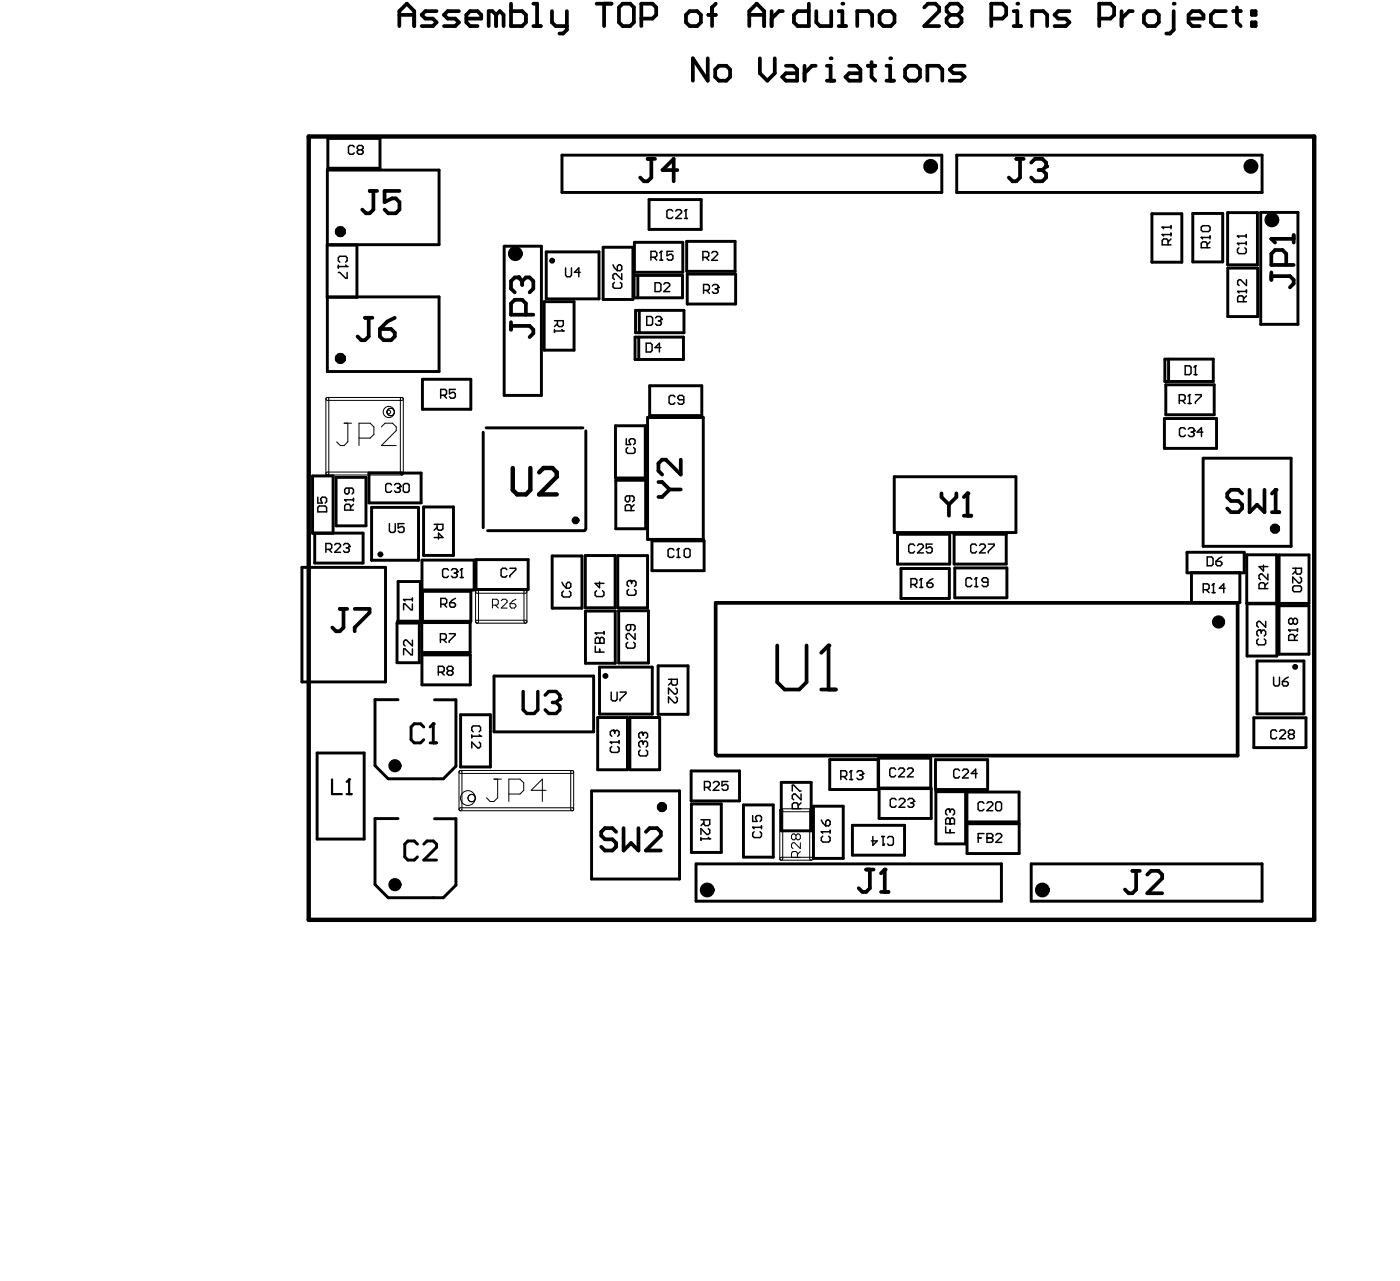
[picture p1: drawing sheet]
<svg xmlns="http://www.w3.org/2000/svg" width="318mm" height="291mm" viewBox="0 0 318 291" stroke-linecap="round" stroke-linejoin="round" font-family="sans-serif">
<g fill="none" stroke="#000" stroke-width=".67">
<path d="M74.3 38.6h25.4v16.9h-25.4zM74.4 31.4h11.9v6.8h-11.9zM127.6 35.2h86.2v8.5h-86.2zM217.2 35.2h69.3v8.5h-69.3zM114.5 55.9h8.4v33.8h-8.4zM124 57.2h12v10.6h-12zM136.9 56.1h6.8v11.9h-6.8zM144 55h11v6.8h-11zM147.4 45.3h11.8v6.8h-11.8zM155.9 54.8h11v6.8h-11zM261.5 48.5h6.8v11h-6.8zM270.8 48.4h6.8v11h-6.8z"/>
<path d="M278.7 48.2h6.8v11.9h-6.8zM286.2 48.2h8.5v25.4h-8.5zM74.3 67.4h25.4v16.9h-25.4v-28.7h6.7v11.9h-6.7M123.5 68.5h6.8v11h-6.8zM144 62.5h11v5.1h-11zM144.2 76.5h11v5.1h-11zM144.3 70.4h11v5.1h-11zM144.8 62.5v5.1M145 76.5v5.1M145.1 70.4v5.1M156 62.2h11v6.8h-11zM278.8 60.8h6.7v11h-6.7z"/>
<path d="M95.9 86.1h11v6.8h-11zM109.7 98.1v21.7M110.4 97.1h21.9M133 97.8v22.3l-.3 .3h-22M139.7 96.6h6.8v11.9h-6.8zM147 94.7h12.7v27.7h-12.7zM147.5 87.5h11.8v6.8h-11.8zM264.4 95h11.8v6.7h-11.8zM264.5 81.5h11v5.1h-11zM264.7 87.3h11v6.8h-11zM265.3 81.5v5.1M71 108h4.6v13h-4.6z"/>
<path d="M76.3 108.3h6.8v11h-6.8zM83.8 107.3h11.8v6.8h-11.8zM84.4 115.1h10.6v12h-10.6zM96.2 115h6.8v11h-6.8zM139.8 109h6.8v11h-6.8zM203 108.2h27.7v12.6h-27.7zM273.2 104h19.9v20h-19.9zM68.6 128.8h18.9v25.9h-18.9zM71.5 121h10.9v6.8h-10.9zM90.4 132h5v9h-5.1zM95.8 127.1h11.8v6.8h-11.8zM95.9 134.2h11v6.8h-11z"/>
<path d="M108.1 127h11.8v6.8h-11.8zM125.4 126.2h6.7v11.8h-6.7zM132.9 126.1h6.8v11.8h-6.8zM132.9 138.7h6.8v11.8h-6.8zM140.3 126.1h6.7v11.8h-6.7zM140.5 138.6h6.7v11.8h-6.7zM148 122.7h11.9v6.8h-11.9zM203.8 121.2h11.8v6.8h-11.8zM204.6 129h10.9v6.8h-10.9zM216.6 121.2h11.9v6.8h-11.9zM216.8 128.9h11.8v6.8h-11.8zM269.5 125.3h13v4.7h-13z"/>
<path d="M270.5 130v6.8h11v-6.8M283.1 125.9h6.7v11h-6.7zM283.1 137h6.8v11.9h-6.8zM290.4 137.5h6.8v11h-6.8zM290.4 125.9h6.8v11h-6.8zM90.1 141.4h5.2l-.1 9h-5.1zM90.4 158.8h-5.3v14.9l3 3h12.6l2.8-2.8v-15.1h-4.8M95.8 141.3h10.9v6.8h-10.9zM95.8 148.6h11v6.8h-11zM112.2 153.4h22.6v12.7h-22.6zM136.1 151.4h12v10.7h-12zM149.4 151.1h6.8v11h-6.8z"/>
<path d="M285.4 150h10.6v12h-10.6zM72 170.9h10.7v19.5h-10.7zM96.2 165l-.7-.8h-1.5l-.7 .8v2.9l.7 .7h1.5l.7-.7M97.7 168.6h1.4M97.7 165l.7-.8v4.4M104.6 162.2h6.7v11.8h-6.7zM134.3 179.5h20v20h-20zM135.7 162.8h6.8v11.9h-6.8zM143 162.8h6.8v11.9h-6.8zM156.9 174.9h11v6.8h-11zM177.4 177.5h6.8v11h-6.8zM188.4 172.4h11v6.8h-11z"/>
<path d="M199.5 172.1h11.8v6.7h-11.8zM199.6 179h11.8v6.7h-11.8zM212.4 172.4h11.8v6.8h-11.8zM212.5 179.6h6.7v11.9h-6.7zM219.5 179.7h11.9v6.8h-11.9zM284.7 162.9h11.8v6.8h-11.8zM90.4 185.8h-5.3v14.9l3 3h12.6l2.8-2.8v-15.1h-4.8M94.8 191.6l-.7-.8h-1.5l-.7 .8v2.8l.7 .8h1.5l.7-.8M96.2 191.6l.7-.8h1.5l.7 .8v.7l-2.9 2.9h2.9M157 182.4h6.8v11h-6.8zM158 196h69.4v8.5h-69.4zM168.8 182.7h6.8v11.8h-6.8z"/>
<path d="M184.7 182.9h6.7v11.9h-6.7zM193.5 187.3h11.9v6.8h-11.9zM219.6 186.9h11.8v6.8h-11.8zM234.1 196h52.4v8.5h-52.4z"/>
<circle cx="125.3" cy="59.2" r=".33"/>
<circle cx="86.4" cy="125.8" r=".33"/>
<circle cx="137.4" cy="153.4" r=".33"/>
<circle cx="294" cy="151.3" r=".33"/>
</g>
<g fill="none" stroke="#000" stroke-width=".85">
<path d="M90.7 5.9v-3.4l1.7-1.7 1.6 1.7v3.4M90.7 3.4h3.3M99.1 2.5h-2.5l-.9 .9 .9 .8h1.7l.8 .9-.8 .8h-2.6M104.2 2.5h-2.5l-.9 .9 .9 .8h1.6l.9 .9-.9 .8h-2.5M105.9 4.2h3.4v-.8l-.9-.9h-1.7l-.8 .9v1.7l.8 .8h1.7M112.6 3.4l-.8-.9h-.9v3.4M112.6 3.4v2.5M112.6 3.4l.9-.9 .8 .9v2.5M116 .8v5.1h2.6l.8-.8v-1.7l-.8-.9h-2.6M121.1 5.9h1.7M121.1 .8h.8v5.1M125.3 2.5v2.6l.9 .8h2.5"/>
<path d="M128.7 2.5v4.3l-.8 .8h-.9M135.5 .8h3.3M137.2 .8v5.1M141.4 .8h1.7l.8 .9v3.4l-.8 .8h-1.7l-.9-.8v-3.4zM145.6 4.2h2.5l.9-.8v-1.7l-.9-.9h-2.5v5.1M156.6 2.5h1.7l.8 .9v1.7l-.8 .8h-1.7l-.9-.8v-1.7zM160.7 13.2v5.1l-3.4-5.1v5.1M160.8 3.4h1.7M162.5 .8l-.8 .9v4.2M163.2 14.9h1.7l.9 .9v1.7l-.9 .8h-1.7l-.8-.8v-1.7zM170.1 3.4h3.4M170.1 5.9v-3.4l1.7-1.7 1.7 1.7v3.4"/>
<path d="M172.5 13.2v3.4l1.7 1.7 1.7-1.7v-3.4M175.2 2.5v3.4M177.7 2.5h-.8l-1.7 1.7M178.4 14.9h1.7l.9 .9v2.5h-2.6l-.8-.8 .8-.9h2.6M182.7 14.9v3.4M183.6 .8v5.1h-2.5l-.8-.8v-1.7l.8-.9h2.5M185.2 14.9h-.8l-1.7 1.7M185.3 2.5v2.6l.9 .8h2.5v-3.4M187.7 18.3h1.7M187.7 14.9h.9v3.4M190.4 5.9h1.7M190.4 2.5h.8v3.4"/>
<path d="M192.8 14.9h1.7l.8 .9v2.5h-2.5l-.8-.8 .8-.9h2.5M194.6 5.9v-3.4h2.6l.8 .9v2.5M197 14.9h1.7M197.9 14.1v3.4l.8 .8M200.5 2.5h1.7l.9 .9v1.7l-.9 .8h-1.7l-.8-.8v-1.7zM201.3 18.3h1.6M201.3 14.9h.8v3.4M206.3 14.9h1.7l.9 .9v1.7l-.9 .8h-1.7l-.8-.8v-1.7zM209.8 1.7l.9-.9h1.7l.8 .9v.8l-3.4 3.4h3.4M210.6 18.3v-3.4h2.5l.8 .9v2.5M215.8 3.4h1.6M215.8 3.4l-.9 .8v.9l.9 .8h1.6l.9-.8v-.9l-.9-.8"/>
<path d="M215.8 3.4l-.9-.9v-.8l.9-.9h1.6l.9 .9v.8l-.9 .9M219 14.9h-2.5l-.9 .9 .9 .8h1.7l.8 .9-.8 .8h-2.6M225.1 4.2h2.5l.8-.8v-1.7l-.8-.9h-2.5v5.1M230.1 5.9h1.7M230.1 2.5h.9v3.4M234.4 5.9v-3.4h2.5l.8 .9v2.5M242.8 2.5h-2.5l-.9 .9 .9 .8h1.7l.8 .9-.8 .8h-2.6M249.6 4.2h2.5l.8-.8v-1.7l-.8-.9h-2.5v5.1M254.6 2.5v3.4M257.2 2.5h-.9l-1.7 1.7M260.6 2.5h1.6l.9 .9v1.7l-.9 .8h-1.6l-.9-.8v-1.7zM266.5 2.5v4.3l-.9 .8h-.8"/>
<path d="M269.9 4.2h3.3v-.8l-.8-.9h-1.7l-.8 .9v1.7l.8 .8h1.7M278.3 2.5h-2.5l-.9 .9v1.7l.9 .8h2.5M280 2.5h1.7M280.8 1.7v3.4l.9 .8M284.2 2.5h.9v.9h-.9zM284.2 5.1h.9v.8h-.9zM147 36.1h1.7M147.9 36.1v4.2l-.9 .8h-.8l-.9-.8M153.8 38.6h-3.4l2.5-2.5v5M230.7 36.1h1.7M231.6 36.1v4.2l-.9 .8h-.8l-.9-.8M234.1 36.9l.9-.8h1.7l.8 .8v.8l-.8 .9"/>
<path d="M235.8 38.6h.9M236.7 38.6l.8 .8v.9l-.8 .8h-1.7l-.9-.8M83.9 43.3h1.7M84.8 43.3v4.3l-.9 .8h-.8l-.9-.8M90.7 43.3h-3.4v2.6l1.7-.9h.8l.9 .9v1.7l-.9 .8h-1.6l-.9-.8M293.7 53.4v1.6M293.7 54.2h-5.1l.9 .8M82.9 72.1h1.7M83.7 72.1v4.3l-.8 .8h-.9l-.8-.8M86.2 74.7h2.6l.8 .8v.9l-.8 .8h-1.7l-.9-.8zM89.6 72.1l-1.7 .9-1.7 1.7M116 73.1v1.7"/>
<path d="M116 74h4.2l.9 .8v.8l-.9 .9M118.6 63.8l-.9-.8h-.8l-.9 .8v1.7l.9 .8M118.6 63.8l.8-.8h.8l.9 .8v1.7l-.9 .8M118.6 63.8v.8M119.4 71.4v-2.5l-.8-.9h-1.7l-.9 .9v2.5h5.1M288.6 61.8v1.7M288.6 62.7h4.3l.8 .8v.9l-.8 .8M292 60.1v-2.5l-.8-.9h-1.7l-.9 .9v2.5h5.1M149.5 109.4h.8l1.7 1.7M152 111.1l-1.7 1.7h-.8M152 111.1h2.6M154.6 104.3v3.4l-3.4-3.4h-.9l-.8 .9v1.6l.8 .9"/>
<path d="M213.8 112v.8l1.6 1.7M215.4 114.5v2.5M217.1 112v.8l-1.7 1.7M218.8 117h1.7M218.8 112.8l.9-.8v5M282 112l-.8-.9h-1.7l-.9 .9v.8l.9 .9h1.7l.8 .8v.9l-.8 .8h-1.7l-.9-.8M283.7 111.1v5.1l1.7-1.7 1.7 1.7v-5.1M288.8 116.2h1.7M288.8 112l.8-.9v5.1M77.1 138.2h1.7M78 138.2v4.2l-.9 .8h-.8l-.8-.8M80.5 138.2h3.4v.8l-3.4 3.4v.8"/>
<path d="M162.5 136.8h118.5v34.7h-118.2l-.3-.4zM176.5 146.5v8.3l1.6 1.7h3.4l1.6-1.7v-8.3M186.4 156.5h3.4M186.4 148.1l1.7-1.6v10M139.9 188.8l-.9-.9h-1.7l-.8 .9v.8l.8 .9h1.7l.9 .8v.9l-.9 .8h-1.7l-.8-.8M141.6 187.9v5.1l1.7-1.7 1.7 1.7v-5.1M146.6 188.8l.9-.9h1.7l.8 .9v.8l-3.4 3.4h3.4M196.6 197.3h1.7M197.5 197.3v4.3l-.9 .8h-.8l-.8-.8M200 198.2l.9-.9v5.1M257.1 197.6h1.7M257.9 197.6v4.3l-.8 .8h-.9l-.8-.8"/>
<path d="M260.5 198.5l.8-.9h1.7l.9 .9v.8l-3.4 3.4h3.4M200 202.4h1.7"/>
<circle cx="130.7" cy="118.1" r=".47"/>
</g>
<g fill="none" stroke="#000" stroke-width=".23">
<path d="M74.2 90.2h.3l.2 .3v17l-.4 .3-.3-.3v-17zM74.2 90.2h17l.4 .3-.4 .4h-16.9l-.3-.2zM78.1 96h1.7M79 96v4.3l-.9 .8h-.8l-.9-.8M81.5 99.4h2.5l.9-.8v-1.7l-.9-.9h-2.5v5.1M86.6 96.9l.8-.9h1.7l.9 .9v.8l-3.4 3.4h3.4M91.1 90.2h.3l.2 .3v17l-.4 .3-.3-.3v-17zM74.2 107.2l17-.1 .4 .4-.4 .3h-16.9l-.3-.2zM108.1 134h.4l.1 .3v6.8l-.3 .3-.3-.3v-6.8zM108.1 134h11.2l.3 .3-.3 .3h-11l-.3-.1zM111.8 137.3h1l.3-.3v-.7l-.3-.3h-1v2M112.5 137.3l.6 .7"/>
<path d="M113.8 136.3l.3-.3h.7l.3 .3v.4l-1.3 1.3h1.3M115.8 137h1l.3 .3v.4l-.3 .3h-.7l-.3-.3zM117.1 136l-.6 .3-.7 .7M119.1 134h.4l.1 .3v6.8l-.3 .3-.3-.3v-6.8zM108.1 140.8l11.2-.1 .3 .4-.3 .3h-11l-.3-.1zM104.4 174.9h.3l.2 .3v8.4l-.4 .4-.3-.4v-8.4zM104.4 174.9l25.5-.1 .3 .4-.3 .3h-25.4l-.2-.2zM112.1 176.8h1.7M113 176.8v4.2l-.9 .9h-.8l-.8-.9M124 179.3h-3.4l2.5-2.5v5.1M129.7 174.9h.4l.1 .3v8.4l-.3 .4-.3-.4v-8.4zM104.4 183.4l25.5-.1 .3 .3-.3 .4h-25.4l-.2-.2z"/>
<path d="M115.5 180.2h2.6l.8-.9v-1.7l-.8-.8h-2.6v5.1M177.2 183.6h.3l.2 .3v11l-.3 .3-.4-.3v-11zM177.2 194.6l7-.1 .3 .4-.3 .3h-6.8l-.3-.2zM177.2 183.6l7-.1 .3 .4-.3 .3h-6.8l-.3-.2zM180.7 189.6l-.3-.4h-.4l-.3 .4v.6l.3 .4h.4l.3-.4M180.7 189.6l.3-.4h.4l.3 .4v.6l-.3 .4h-.4l-.3-.4M180.7 189.6v.6M181 194.6v-1l-.3-.4h-.7l-.3 .4v1h2M181.7 191.2v1.4l-1.3-1.4h-.4l-.3 .4v.6l.3 .4M181.7 193.2l-.7 .7M184 183.6h.3l.2 .3v11l-.3 .3-.4-.3v-11z"/>
<circle cx="88.3" cy="93.5" r="1.27"/>
<circle cx="88.3" cy="93.5" r=".42"/>
<circle cx="88.7" cy="93.5" r=".85"/>
<circle cx="106.2" cy="181.1" r="1.68"/>
<circle cx="106.2" cy="181.1" r=".01"/>
<circle cx="107.1" cy="181.1" r=".83"/>
</g>
<g fill="none" stroke="#000" stroke-width=".33">
<path d="M80.4 33.3l-.3-.3h-.7l-.3 .3v1.4l.3 .3h.7l.3-.3M81.4 34l-.3-.3v-.4l.3-.3h.7l.3 .3v.4l-.3 .3M81.4 34l-.3 .3v.4l.3 .3h.7l.3-.3v-.4l-.3-.3M81.4 34h.7M77.1 59.5l-.3-.3v-.7l.3-.3h1.4l.3 .3v.7l-.3 .3M147.8 58.4h1l.3-.4v-.6l-.3-.4h-1v2M148.5 58.4l.6 .6M149.8 57.4l.3-.4v2M149.8 59h.6M152.7 47.9l-.3-.3h-.7l-.3 .3v1.3l.3 .4h.7l.3-.4M152.8 57h-1.4v1l.7-.3h.3l.4 .3v.7l-.4 .3h-.6l-.4-.3M153.4 47.9l.3-.3h.7l.3 .3v.3l-1.3 1.4h1.3"/>
<path d="M155.4 49.6h.7M155.4 47.9l.3-.3v2M159.6 58.4h1l.3-.3v-.7l-.3-.3h-1v2M160.3 58.4l.6 .7M161.6 57.4l.3-.3h.7l.3 .3v.3l-1.3 1.4h1.3M265.2 55.6v-1l-.3-.4h-.7l-.3 .4v1h2M265.9 54.2l-.7 .7M265.9 51.2v.7M265.9 52.9v.7M265.9 53.2h-2l.3 .4M265.9 51.6h-2l.3 .3M273.1 51.2h1.3l.3 .4v.6l-.3 .4h-1.3l-.4-.4v-.6z"/>
<path d="M274.1 56.2v-1l-.4-.3h-.6l-.4 .3v1h2M274.7 53.9h-2l.4 .3M274.7 54.9l-.6 .6M274.7 53.6v.6M281.3 56.2l-.3 .4v.6l.3 .4h1.3l.3-.4v-.6l-.3-.4M282.9 53.2v.7M282.9 54.9v.7M282.9 55.2h-1.9l.3 .4M282.9 53.6h-1.9l.3 .3M76.8 61.8h.3l1.4 1.4h.3v-1.4M76.8 60.2v.6M78.5 60.2l.3 .3h-2"/>
<path d="M125.9 72.8h2v1l-.3 .3h-.7l-.3-.3v-1M125.9 74.8v.6M126.6 73.4l-.7 .7M127.6 74.8l.3 .3h-2M128.4 60.8v1.7l.3 .3h.7l.3-.3v-1.7M131.7 61.8h-1.3l1-1v2M139.2 60.1l.3 .7 .7 .6M139.5 64.1l-.3 .3v.7l.3 .3h1.3l.4-.3v-.7l-.4-.3M140.5 60.1h.3l.4 .3v.7l-.4 .3h-.6v-1zM141.2 62.1v1.3l-1.4-1.3h-.3l-.3 .3v.7l.3 .3M146.7 77.9h1l.3 .3v1.3l-.3 .4h-1zM146.8 71.8h1l.4 .3v1.4l-.4 .3h-1z"/>
<path d="M148.7 64.2h1l.3 .3v1.3l-.3 .4h-1zM148.8 72.1l.4-.3h.6l.4 .3v.4l-.4 .3M149.5 72.8h.3M149.8 72.8l.4 .3v.4l-.4 .3h-.6l-.4-.3M150 78.9h-1.3l1-1v2M150.7 64.5l.3-.3h.7l.3 .3v.3l-1.3 1.4h1.3M159.7 65.9h1l.4-.3v-.7l-.4-.3h-1v2M160.4 65.9l.7 .7M161.7 64.9l.4-.3h.6l.4 .3v.3l-.4 .4M162.4 65.6h.3M162.7 65.6l.4 .3v.3l-.4 .4h-.6l-.4-.4M282.3 68.5v-1l-.3-.4h-.7l-.3 .4v1h2"/>
<path d="M283 63.5v1.3l-1.3-1.3h-.4l-.3 .3v.7l.3 .3M283 66.1h-2l.3 .4M283 67.1l-.7 .7M283 65.8v.7M100.1 89.7h.9l.4-.3v-.7l-.4-.3h-.9v2M100.7 89.7l.7 .7M103.4 88.4h-1.4v1l1-.4 .4 .4v.6l-.4 .4h-.6l-.4-.4M142.2 99.6v1.3h1l-.4-.7v-.3l.4-.3h.6l.4 .3v.7l-.4 .3M153.2 90.1l-.3-.4h-.7l-.3 .4v1.3l.3 .3h.7l.3-.3M155.2 90.7h-1l-.3-.3v-.3l.3-.4h.7l.3 .4v1.3l-.3 .3h-.7l-.3-.3M267.7 90.9h1l.4-.3v-.7l-.4-.3h-1v2M268.4 90.9l.7 .7"/>
<path d="M269.1 83h1l.3 .3v1.4l-.3 .3h-1zM269.1 97.4l-.3-.3h-.7l-.3 .3v1.3l.3 .4h.7l.3-.4M269.7 89.9l.4-.3v2M269.7 91.6h.7M269.8 97.4l.3-.3h.7l.3 .3v.3l-.3 .4M270.5 98.1h.3M270.8 98.1l.3 .3v.3l-.3 .4h-.7l-.3-.4M271.1 85h.6M271.1 83.3l.3-.3v2M271.4 89.6h1.3v.3l-1.3 1.3v.4M273.1 98.1h-1.3l1-1v2M72.2 112.8v1.4h1l-.4-.7v-.3l.4-.4h.6l.4 .4v.6l-.4 .4"/>
<path d="M72.5 114.8h1.3l.4 .4v1h-2v-1zM79.3 110.8v1l-.4 .3h-.3l-.3-.3v-.7l.3-.3h1.3l.4 .3v.7l-.4 .3M79.6 115.8v-1l-.3-.4h-.7l-.3 .4v1h2M80.3 113.4h-2l.3 .4M80.3 114.4l-.7 .7M80.3 113.1v.7M88.4 118.8v1.7l.3 .3h.7l.3-.3v-1.7M88.9 110.1l-.3-.4h-.7l-.3 .4v1.3l.3 .3h.7l.3-.3M89.6 110.1l.3-.4h.7l.3 .4v.3l-.3 .3M90.2 110.7h.4M90.6 110.7l.3 .4v.3l-.3 .3h-.7l-.3-.3M91.7 118.8h-1.3v1l.7-.3h.3l.3 .3v.7l-.3 .3h-.7l-.3-.3"/>
<path d="M91.9 109.7h.7l.3 .4v1.3l-.3 .3h-.7l-.3-.3v-1.3zM98.6 119h2v1l-.4 .3h-.6l-.4-.3v-1M99.2 119.7l-.6 .6M142.5 101.6l-.3 .3v.7l.3 .3h1.3l.4-.3v-.7l-.4-.3M143 112.5v1l-.4 .4h-.3l-.3-.4v-.6l.3-.4h1.3l.4 .4v.6l-.4 .4M143.3 115.9v-1l-.3-.4h-.7l-.3 .4v1h2M144 114.5l-.7 .7M74 124.7h1l.3-.4v-.6l-.3-.4h-1v2M74.6 124.7l.7 .6M76 123.7l.3-.4h.7l.3 .4v.3l-1.3 1.3h1.3M78 123.7l.3-.4h.7l.3 .4v.3l-.3 .3M78.6 124.3h.4"/>
<path d="M79 124.3l.3 .4v.3l-.3 .3h-.7l-.3-.3M93.6 137.1v1.3h-.3l-1.3-1.3h-.4v1.3M93.6 135.7v.7M93.6 136.1h-2l.4 .3M98.6 122h2l-1-1v1.3M100.1 137.1h1l.3-.3v-.7l-.3-.3h-1v2M100.8 137.1l.6 .7M101.8 129.4l-.3-.3h-.7l-.3 .3v1.3l.3 .4h.7l.3-.4M102.1 136.8h1l.3 .3v.4l-.3 .3h-.7l-.3-.3zM102.5 129.4l.3-.3h.7l.3 .3v.3l-.3 .4M103.1 130.1h.4M103.4 135.8l-.7 .3-.6 .7"/>
<path d="M103.5 130.1l.3 .3v.3l-.3 .4h-.7l-.3-.4M104.5 131.1h.6M104.5 129.4l.3-.3v2M115.1 129.3l-.3-.3h-.7l-.3 .3v1.3l.3 .4h.7l.3-.4M115.8 129h1.3v.3l-1.3 1.3v.4M127.6 132.1l.3 .7 .7 .7M127.9 134.1l-.3 .4v.6l.3 .4h1.4l.3-.4v-.6l-.3-.4M128.9 132.1h.4l.3 .4v.6l-.3 .4h-.7v-1zM135.5 134l-.4 .4v.6l.4 .4h1.3l.3-.4v-.6l-.3-.4M136.1 132v1.4l-1-1h2M142.7 133.8l-.3 .3v.7l.3 .3h1.4l.3-.3v-.7l-.3-.3M143.4 132.1l-.3-.3h-.4l-.3 .3v.7l.3 .3"/>
<path d="M143.4 132.1l.3-.3h.4l.3 .3v.7l-.3 .3M143.4 132.1v.3M153 124.8l-.3-.3h-.7l-.3 .3v1.4l.3 .3h.7l.3-.3M153.7 126.5h.6M153.7 124.8l.3-.3v2M155.7 124.5h.6l.4 .3v1.4l-.4 .3h-.6l-.4-.3v-1.4zM206.8 132.6h1l.3-.3v-.7l-.3-.3h-1v2M207.5 132.6l.6 .7M207.6 123.8l-.3-.3h-.7l-.3 .3v1.3l.3 .4h.7l.3-.4M208.3 123.8l.3-.3h.7l.3 .3v.3l-1.3 1.4h1.3M208.8 131.6l.3-.3v2M208.8 133.3h.7"/>
<path d="M210.5 132.3h1l.3 .3v.4l-.3 .3h-.7l-.3-.3zM211.6 123.5h-1.3v1l.7-.4h.3l.3 .4v.6l-.3 .4h-.7l-.3-.4M211.8 131.3l-.7 .3-.6 .7M220.6 131.5l-.3-.4h-.7l-.3 .4v1.3l.3 .3h.7l.3-.3M221.3 133.1h.7M221.3 131.5l.3-.4v2M221.7 123.8l-.3-.3h-.7l-.3 .3v1.3l.3 .4h.7l.3-.4M222.4 123.8l.3-.3h.7l.3 .3v.3l-1.3 1.4h1.3M224.3 132.1h-1l-.3-.3v-.3l.3-.4h.7l.3 .4v1.3l-.3 .3h-.7l-.3-.3M224.4 123.5h1.3v.3l-1.3 1.3v.4M273.2 133.8h1l.3-.3v-.7l-.3-.3h-1v2M273.8 133.8l.7 .7"/>
<path d="M274.1 126.4h1l.3 .3v1.4l-.3 .3h-1zM275.2 132.8l.3-.3v2M275.2 134.5h.6M276.1 127.4h1l.3 .3v.4l-.3 .3h-.7l-.3-.3zM277.4 126.4l-.7 .3-.6 .7M278.2 133.5h-1.4l1-1v2M286.9 128.2v1.4l-1-1h2M287.2 133.6v-1l-.3-.4h-.7l-.3 .4v1h2M287.9 130.2v1.4l-1.4-1.4h-.3l-.3 .4v.6l.3 .4M287.9 132.2l-.7 .7M293.5 128.9h2v1l-.3 .4h-.7l-.3-.4v-1M293.8 132.9h1.4l.3 .4v.6l-.3 .4h-1.4l-.3-.4v-.6z"/>
<path d="M294.2 129.6l-.7 .7M295.2 130.9l.3 .4v.6l-.3 .4h-.4l-1.3-1.4v1.4M93.6 145.3v1.3l-1.3-1.3h-.3l-.4 .3v.7l.4 .3M93.6 147.3v1.3h-.3l-1.3-1.3h-.4v1.3M99.5 152.5h1l.3-.3v-.7l-.3-.3h-1v2M100 145.1h1l.3-.3v-.7l-.3-.3h-1v2M100.2 152.5l.6 .7M100.7 145.1l.6 .7M101.8 152.2l-.3-.3v-.4l.3-.3h.7l.3 .3v.4l-.3 .3M101.8 152.2l-.3 .3v.4l.3 .3h.7l.3-.3v-.4l-.3-.3M101.8 152.2h.7M102 143.8h1.3v.3l-1.3 1.4v.3"/>
<path d="M135.2 146.6v1.4h1.9M135.5 144.6h.3l.4 .4 .3-.4h.3l.3 .4v1h-1.9v-1zM136.2 145v1M136.2 147.3v.7M137.1 143.3v.7M137.1 143.6h-1.9l.3 .4M138.8 157.1v1.6l.3 .4h.7l.3-.4v-1.6M140.8 157.1h1.3v.3l-1.3 1.3v.4M142.5 145.7l-.3 .4v.6l.3 .4h1.3l.4-.4v-.6l-.4-.4M143.2 141.8v1l-.4 .3h-.3l-.3-.3v-.7l.3-.3h1.3l.4 .3v.7l-.4 .3M144.2 143.7v1.4l-1.4-1.4h-.3l-.3 .4v.6l.3 .4M151.8 154.1h2v1l-.4 .4h-.6l-.4-.4v-1"/>
<path d="M152.4 154.8l-.6 .7M153.4 156.1l.4 .4v.6l-.4 .4h-.3l-1.3-1.4v1.4M153.4 158.1l.4 .4v.6l-.4 .4h-.3l-1.3-1.4v1.4M285.7 145l-.3 .3v.7l.3 .3h1.3l.4-.3v-.7l-.4-.3M286.4 143.3l-.4-.3h-.3l-.3 .3v.7l.3 .3M286.4 143.3l.3-.3h.3l.4 .3v.7l-.4 .3M286.4 143.3v.4M287.4 141v1.3l-1.4-1.3h-.3l-.3 .3v.7l.3 .3M289.2 153.7v1.6l.3 .4h.7l.3-.4v-1.6M291.2 154.7h1l.3 .3v.3l-.3 .4h-.7l-.3-.4zM292.5 153.7l-.7 .3-.6 .7M293.6 140.7l-.4-.4h-.3l-.3 .4v.6l.3 .3h.3l.4-.3"/>
<path d="M293.6 140.7l.3-.4h.3l.4 .4v.6l-.4 .3h-.3l-.3-.3M293.6 140.7v.6M293.9 145.3v-1l-.3-.3h-.7l-.3 .3v1h2M294.6 144l-.7 .6M294.6 142.6v.7M294.6 143h-2l.3 .3M107.1 166.7v.7M107.4 166.1l-.3-.4v-.6l.3-.4h1.4l.3 .4v.6l-.3 .4M108.8 168.4l.3 .3v.7l-.3 .3h-.4l-1.3-1.3v1.3M108.8 166.7l.3 .4h-2M138.9 169.4l-.3 .3v.7l.3 .3h1.3l.4-.3v-.7l-.4-.3M139.6 166.1l-.4-.4h-.3l-.3 .4v.6l.3 .4"/>
<path d="M139.6 166.1l.3-.4h.3l.4 .4v.6l-.4 .4M139.6 166.1v.3M140.6 168.1v.6M140.6 168.4h-2l.3 .3M145.4 170.2l-.4 .3v.7l.4 .3h1.3l.3-.3v-.7l-.3-.3M146 166.5l-.3-.3h-.3l-.4 .3v.7l.4 .3M146 168.5l-.3-.3h-.3l-.4 .3v.7l.4 .3M146 166.5l.4-.3h.3l.3 .3v.7l-.3 .3M146 168.5l.4-.3h.3l.3 .3v.7l-.3 .3M146 166.5v.4M146 168.5v.4M159.9 178.7h1l.4-.4v-.6l-.4-.4h-1v2"/>
<path d="M160.6 178.7l.7 .6M161.9 177.7l.4-.4h.6l.4 .4v.3l-1.4 1.3h1.4M165.3 177.3h-1.4v1l1-.3 .4 .3v.7l-.4 .3h-.6l-.4-.3M179.9 179.5v-1.3h.3l1.3 1.3h.4M190.9 176.2h1l.3-.3v-.7l-.3-.3h-1v2M191.6 176.2l.6 .7M192.9 175.2l.3-.3v2M192.9 176.9h.7M194.6 175.2l.3-.3h.7l.3 .3v.4l-.3 .3M195.2 175.9h.4M195.6 175.9l.3 .3v.4l-.3 .3h-.7l-.3-.3M203.3 174.6l-.3-.3h-.7l-.3 .3v1.4l.3 .3h.7l.3-.3"/>
<path d="M204 174.6l.3-.3h.7l.3 .3v.4l-1.3 1.3h1.3M206 174.6l.3-.3h.7l.3 .3v.4l-1.3 1.3h1.3M217.9 174.9l-.4-.4h-.6l-.4 .4v1.3l.4 .3h.6l.4-.3M218.5 174.9l.4-.4h.6l.4 .4v.3l-1.4 1.3h1.4M221.8 175.5h-1.3l1-1v2M289.9 166l-.4-.4h-.6l-.4 .4v1.3l.4 .3h.6l.4-.3M290.5 166l.4-.4h.6l.4 .4v.3l-1.4 1.3h1.4M292.9 166.6l-.4-.3v-.3l.4-.4h.6l.4 .4v.3l-.4 .3M292.9 166.6l-.4 .4v.3l.4 .3h.6l.4-.3v-.3l-.4-.4M292.9 166.6h.6M159.1 186h2v1l-.3 .4h-.7l-.3-.4v-1M159.1 190v.7"/>
<path d="M159.8 186.7l-.7 .7M160.8 188l.3 .4v.6l-.3 .4h-.3l-1.4-1.4v1.4M160.8 190l.3 .4h-2M170.9 185.1v1.3h1l-.3-1 .3-.3h.7l.3 .3v.7l-.3 .3M171.2 188.7l-.3 .4v.6l.3 .4h1.4l.3-.4v-.6l-.3-.4M172.9 187.4v.7M172.9 187.7h-2l.3 .4M181.2 183.5v-1l-.3-.3h-.7l-.3 .3v1h2M181.9 180.2v1.3l-1.4-1.3h-.3l-.3 .3v.7l.3 .3M181.9 182.2l-.7 .6M186.5 186.1l.3 .6 .7 .7M186.8 189.7l-.3 .4v.6l.3 .4h1.3l.4-.4v-.6l-.4-.4"/>
<path d="M187.8 186.1h.3l.4 .3v.7l-.4 .3h-.6v-1zM188.5 188.4v.7M188.5 188.7h-2l.3 .4M198.2 189.8v2l1-1h-1.4M200.2 189.8h.6M200.5 189.8v2l.3-.3M201.5 190.2l.3-.4h.7l.3 .4v1.3l-.3 .3h-.7l-.3-.3M203.5 181.5l-.4-.3h-.6l-.4 .3v1.4l.4 .3h.6l.4-.3M204.1 181.5l.4-.3h.6l.4 .3v.4l-1.4 1.3h1.4M206.1 181.5l.4-.3h.6l.3 .3v.4l-.3 .3M206.8 182.2h.3M207.1 182.2l.3 .3v.4l-.3 .3h-.6l-.4-.3"/>
<path d="M214.7 187.6v1.4h2M215 185.6h.4l.3 .4 .3-.4h.4l.3 .4v1h-2v-1zM215.7 184l-.3-.4h-.4l-.3 .4v.6l.3 .4M215.7 184v.3M215.7 186v1M215.7 188.3v.7M215.7 184l.3-.4h.4l.3 .4v.6l-.3 .4M222.1 190.2h.7M223.4 182.3l-.3-.3h-.7l-.3 .3v1.3l.3 .4h.7l.3-.4M223.4 189.2h-1.3v2M224.1 182.3l.3-.3h.7l.3 .3v.3l-1.3 1.4h1.3M224.1 189.2h1l.3 .3v.3l-.3 .4 .3 .3v.3l-.3 .4h-1z"/>
<path d="M224.1 190.2h1M226.1 189.5l.3-.3h.7l.3 .3v.3l-1.3 1.4h1.3M226.4 182h.7l.3 .3v1.3l-.3 .4h-.7l-.3-.4v-1.3z"/>
</g>
<g fill="#000">
<circle cx="188.6" cy="13.2" r=".42"/>
<circle cx="191.2" cy=".8" r=".42"/>
<circle cx="202.1" cy="13.2" r=".42"/>
<circle cx="231" cy=".8" r=".42"/>
<circle cx="266.5" cy=".8" r=".42"/>
<circle cx="237.5" cy="37.7" r=".42"/>
<circle cx="150.1" cy="57" r=".17"/>
<circle cx="155.7" cy="47.6" r=".17"/>
<circle cx="263.9" cy="51.6" r=".17"/>
<circle cx="263.9" cy="53.2" r=".17"/>
<circle cx="272.7" cy="53.9" r=".17"/>
<circle cx="281" cy="55.2" r=".17"/>
<circle cx="281" cy="53.6" r=".17"/>
<circle cx="288.6" cy="54.2" r=".42"/>
<circle cx="78.8" cy="60.5" r=".17"/>
<circle cx="117.7" cy="63" r=".42"/>
<circle cx="127.9" cy="75.1" r=".17"/>
<circle cx="150.2" cy="72.5" r=".17"/>
<circle cx="163.1" cy="65.2" r=".17"/>
<circle cx="281" cy="66.1" r=".17"/>
<circle cx="270.1" cy="89.6" r=".17"/>
<circle cx="271.1" cy="97.7" r=".17"/>
<circle cx="271.4" cy="83" r=".17"/>
<circle cx="78.3" cy="113.4" r=".17"/>
<circle cx="90.9" cy="110.4" r=".17"/>
<circle cx="219.7" cy="112" r=".42"/>
<circle cx="289.6" cy="111.1" r=".42"/>
<circle cx="79.3" cy="124" r=".17"/>
<circle cx="91.6" cy="136.1" r=".17"/>
<circle cx="103.8" cy="129.7" r=".17"/>
<circle cx="104.8" cy="129.1" r=".17"/>
<circle cx="143.1" cy="131.8" r=".17"/>
<circle cx="154" cy="124.5" r=".17"/>
<circle cx="209.1" cy="131.3" r=".17"/>
<circle cx="221.6" cy="131.1" r=".17"/>
<circle cx="275.5" cy="132.5" r=".17"/>
<circle cx="127.1" cy="158.6" r=".38"/>
<circle cx="135.2" cy="143.6" r=".17"/>
<circle cx="136.2" cy="146" r=".17"/>
<circle cx="188.1" cy="146.5" r=".42"/>
<circle cx="286" cy="143" r=".17"/>
<circle cx="292.6" cy="143" r=".17"/>
<circle cx="79.3" cy="176.9" r=".25"/>
<circle cx="98.4" cy="164.2" r=".33"/>
<circle cx="109.1" cy="167.1" r=".17"/>
<circle cx="138.6" cy="168.4" r=".17"/>
<circle cx="139.2" cy="165.7" r=".17"/>
<circle cx="145.7" cy="166.2" r=".17"/>
<circle cx="145.7" cy="168.2" r=".17"/>
<circle cx="193.2" cy="174.9" r=".17"/>
<circle cx="195.9" cy="175.6" r=".17"/>
<circle cx="161.1" cy="190.4" r=".17"/>
<circle cx="170.9" cy="187.7" r=".17"/>
<circle cx="186.5" cy="188.7" r=".17"/>
<circle cx="200.5" cy="191.8" r=".17"/>
<circle cx="200.9" cy="197.3" r=".42"/>
<circle cx="207.4" cy="181.9" r=".17"/>
<circle cx="215.4" cy="183.6" r=".17"/>
<circle cx="215.7" cy="187" r=".17"/>
<circle cx="224.1" cy="190.2" r=".17"/>
</g>
<path d="M75.4 176.9v3.3h2.2M78.7 177.4l.6-.5v3.3M78.7 180.2h1.1" fill="none" stroke="#000" stroke-width=".5"/>
<path d="M118.8 156.9v4.2l.8 .8h1.7l.8-.8v-4.2M123.8 157.7l.8-.8h1.7l.8 .8v.9l-.8 .8M125.4 159.4h.9M126.3 159.4l.8 .8v.9l-.8 .8h-1.7l-.8-.8" fill="none" stroke="#000" stroke-width=".77"/>
<path d="M70.1 31h228.3v177.7h-228.3zM116.4 106.2v5l1 1h2l1-1v-5M122.4 107.2l1-1h2l1 1v1l-4 4h4" fill="none" stroke="#000" stroke-width="1"/>
<g fill="none" stroke="#000" stroke-width="1.7">
<circle cx="211.3" cy="37.7" r=".85"/>
<circle cx="284" cy="37.7" r=".85"/>
<circle cx="77.3" cy="52.6" r=".42"/>
<circle cx="117" cy="57.6" r=".85"/>
<circle cx="288.8" cy="49.9" r=".85"/>
<circle cx="77.3" cy="81.3" r=".42"/>
<circle cx="289.5" cy="120" r=".33"/>
<circle cx="276.7" cy="141.1" r=".67"/>
<circle cx="89.7" cy="173.8" r=".66"/>
<circle cx="150.3" cy="183.1" r=".33"/>
<circle cx="89.7" cy="200.8" r=".66"/>
<circle cx="160.6" cy="202" r=".85"/>
<circle cx="236.7" cy="202" r=".85"/>
</g>
</svg>
